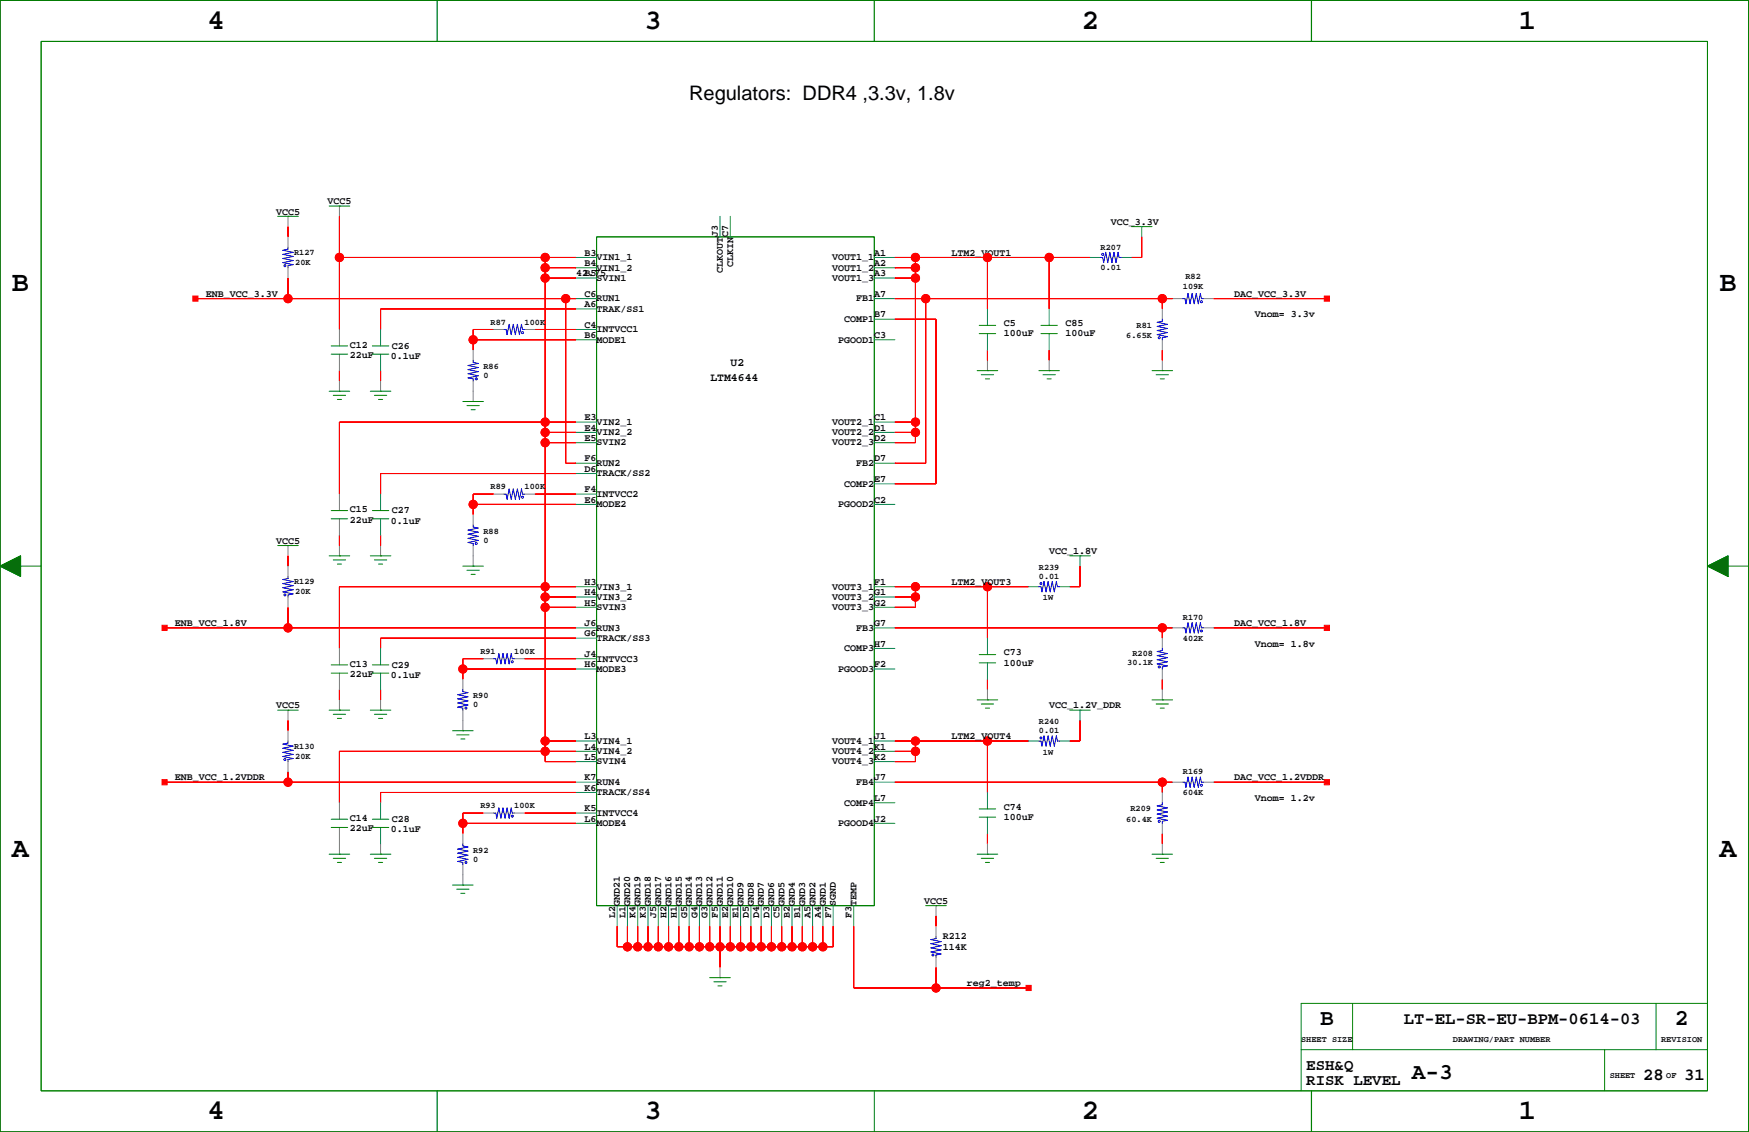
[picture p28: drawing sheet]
<svg xmlns="http://www.w3.org/2000/svg" width="432mm" height="279mm" viewBox="0 0 432 279" stroke-linecap="round" stroke-linejoin="round" font-family="sans-serif">
<defs><g id="words">
<g font-size="7.1">
<text x="51.2" y="7.1">4</text>
<text x="159.1" y="7.1">3</text>
<text x="267.1" y="7.1">2</text>
<text x="375" y="7.1">1</text>
<text x="3" y="71.9">B</text>
<text x="424.5" y="71.9">B</text>
<text x="3" y="211.5">A</text>
<text x="424.5" y="211.5">A</text>
<text x="51.2" y="276.3">4</text>
<text x="159.1" y="276.3">3</text>
<text x="267.1" y="276.3">2</text>
<text x="375" y="276.3">1</text>
</g>
<g font-size="5.6">
<text x="325.9" y="253.1">B</text>
<text x="413.5" y="253.1">2</text>
<text x="348.5" y="266.4">A-3</text>
</g>
<text font-size="4.9" x="170.1" y="24.6">Regulators: DDR4 ,3.3v, 1.8v</text>
<g font-size="4.2">
<text x="346.6" y="252.7">LT-EL-SR-EU-BPM-0614-03</text>
<text x="405.7" y="266.6">28</text>
<text x="415.8" y="266.6">31</text>
</g>
<g font-size="3.9">
<text x="322.5" y="264">ESH&amp;Q</text>
<text x="322.5" y="267.8">RISK LEVEL</text>
</g>
<g font-size="2.8">
<text x="175.4" y="94.1">LTM4644</text>
<text x="180.4" y="90.2">U2</text>
</g>
<g font-size="2.5">
<text x="68.1" y="53">VCC5</text>
<text x="80.8" y="50.4">VCC5</text>
<text x="177.2" y="58.5" transform="rotate(-90 177.2 58.5)">J3</text>
<text x="179.8" y="58.5" transform="rotate(-90 179.8 58.5)">C7</text>
<text x="274.3" y="55.5">VCC_3.3V</text>
<text x="144.3" y="65.6">B4</text>
<text x="144.3" y="63.1">B3</text>
<text x="147.3" y="64.2">VIN1_1</text>
<text x="181" y="65.9" transform="rotate(-90 181 65.9)">CLKIN</text>
<text x="205.5" y="64.2">VOUT1_1</text>
<text x="215.9" y="65.6">A2</text>
<text x="215.9" y="63.1">A1</text>
<text x="234.9" y="63.1">LTM2_VOUT1</text>
<text x="142.2" y="68.2">42.75</text>
<text x="144.3" y="68.2">B5</text>
<text x="147.3" y="66.8">VIN1_2</text>
<text x="147.3" y="69.3">SVIN1</text>
<text x="178.5" y="67.4" transform="rotate(-90 178.5 67.4)">CLKOUT</text>
<text x="205.5" y="66.8">VOUT1_2</text>
<text x="205.5" y="69.3">VOUT1_3</text>
<text x="215.9" y="68.2">A3</text>
<text x="50.8" y="73.3">ENB_VCC_3.3V</text>
<text x="144.3" y="75.8">A6</text>
<text x="144.3" y="73.3">C6</text>
<text x="147.3" y="74.4">RUN1</text>
<text x="147.3" y="76.9">TRAK/SS1</text>
<text x="211.4" y="74.4">FB1</text>
<text x="215.9" y="73.3">A7</text>
<text x="304.7" y="73.3">DAC_VCC_3.3V</text>
<text x="144.3" y="83.4">B6</text>
<text x="144.3" y="80.9">C4</text>
<text x="147.3" y="82">INTVCC1</text>
<text x="208.4" y="79.5">COMP1</text>
<text x="215.9" y="83.4">C3</text>
<text x="215.9" y="78.3">B7</text>
<text x="247.8" y="83">100uF</text>
<text x="247.8" y="80.5">C5</text>
<text x="263.1" y="83">100uF</text>
<text x="263.1" y="80.5">C85</text>
<text x="309.8" y="78.3">Vnom= 3.3v</text>
<text x="86.3" y="85.8">C12</text>
<text x="86.3" y="88.4">22uF</text>
<text x="96.5" y="88.6">0.1uF</text>
<text x="96.8" y="86.1">C26</text>
<text x="147.3" y="84.6">MODE1</text>
<text x="207" y="84.6">PGOOD1</text>
<text x="144.3" y="106.3">E4</text>
<text x="144.3" y="103.7">E3</text>
<text x="147.3" y="104.9">VIN2_1</text>
<text x="147.3" y="107.4">VIN2_2</text>
<text x="205.5" y="104.9">VOUT2_1</text>
<text x="205.5" y="107.4">VOUT2_2</text>
<text x="215.9" y="106.3">D1</text>
<text x="215.9" y="103.7">C1</text>
<text x="144.3" y="113.9">F6</text>
<text x="144.3" y="108.8">E5</text>
<text x="147.3" y="110">SVIN2</text>
<text x="205.5" y="110">VOUT2_3</text>
<text x="215.9" y="113.9">D7</text>
<text x="215.9" y="108.8">D2</text>
<text x="144.3" y="116.4">D6</text>
<text x="147.3" y="115">RUN2</text>
<text x="147.3" y="117.6">TRACK/SS2</text>
<text x="211.4" y="115">FB2</text>
<text x="215.9" y="119">E7</text>
<text x="144.3" y="124.1">E6</text>
<text x="144.3" y="121.5">F4</text>
<text x="147.3" y="122.6">INTVCC2</text>
<text x="147.3" y="125.2">MODE2</text>
<text x="207" y="125.2">PGOOD2</text>
<text x="208.4" y="120.1">COMP2</text>
<text x="215.9" y="124.1">C2</text>
<text x="86.3" y="126.5">C15</text>
<text x="86.3" y="129">22uF</text>
<text x="96.5" y="129.3">0.1uF</text>
<text x="96.8" y="126.7">C27</text>
<text x="68.1" y="134.2">VCC5</text>
<text x="259" y="136.8">VCC_1.8V</text>
<text x="144.3" y="149.4">H5</text>
<text x="144.3" y="146.9">H4</text>
<text x="144.3" y="144.4">H3</text>
<text x="147.3" y="145.5">VIN3_1</text>
<text x="147.3" y="148">VIN3_2</text>
<text x="205.5" y="145.5">VOUT3_1</text>
<text x="205.5" y="148">VOUT3_2</text>
<text x="215.9" y="149.4">G2</text>
<text x="215.9" y="146.9">G1</text>
<text x="215.9" y="144.4">F1</text>
<text x="234.9" y="144.4">LTM2_VOUT3</text>
<text x="43.2" y="154.5">ENB_VCC_1.8V</text>
<text x="144.3" y="154.5">J6</text>
<text x="147.3" y="150.6">SVIN3</text>
<text x="147.3" y="155.7">RUN3</text>
<text x="205.5" y="150.6">VOUT3_3</text>
<text x="211.4" y="155.7">FB3</text>
<text x="215.9" y="154.5">G7</text>
<text x="304.7" y="154.5">DAC_VCC_1.8V</text>
<text x="144.3" y="157.1">G6</text>
<text x="147.3" y="158.2">TRACK/SS3</text>
<text x="208.4" y="160.7">COMP3</text>
<text x="215.9" y="159.6">H7</text>
<text x="247.8" y="161.8">C73</text>
<text x="309.8" y="159.6">Vnom= 1.8v</text>
<text x="86.3" y="164.6">C13</text>
<text x="86.3" y="167.1">22uF</text>
<text x="96.5" y="167.3">0.1uF</text>
<text x="96.8" y="164.8">C29</text>
<text x="144.3" y="164.7">H6</text>
<text x="144.3" y="162.1">J4</text>
<text x="147.3" y="163.3">INTVCC3</text>
<text x="147.3" y="165.8">MODE3</text>
<text x="207" y="165.8">PGOOD3</text>
<text x="215.9" y="164.7">F2</text>
<text x="247.8" y="164.3">100uF</text>
<text x="68.1" y="174.8">VCC5</text>
<text x="259" y="174.8">VCC_1.2V_DDR</text>
<text x="144.3" y="185">L4</text>
<text x="144.3" y="182.5">L3</text>
<text x="147.3" y="183.6">VIN4_1</text>
<text x="205.5" y="183.6">VOUT4_1</text>
<text x="215.9" y="185">K1</text>
<text x="215.9" y="182.5">J1</text>
<text x="234.9" y="182.5">LTM2_VOUT4</text>
<text x="144.3" y="187.5">L5</text>
<text x="147.3" y="186.1">VIN4_2</text>
<text x="147.3" y="188.7">SVIN4</text>
<text x="205.5" y="186.1">VOUT4_2</text>
<text x="205.5" y="188.7">VOUT4_3</text>
<text x="215.9" y="187.5">K2</text>
<text x="43.2" y="192.6">ENB_VCC_1.2VDDR</text>
<text x="144.3" y="195.2">K6</text>
<text x="144.3" y="192.6">K7</text>
<text x="147.3" y="193.8">RUN4</text>
<text x="147.3" y="196.3">TRACK/SS4</text>
<text x="211.4" y="193.8">FB4</text>
<text x="215.9" y="197.7">L7</text>
<text x="215.9" y="192.6">J7</text>
<text x="304.7" y="192.6">DAC_VCC_1.2VDDR</text>
<text x="309.8" y="197.7">Vnom= 1.2v</text>
<text x="86.3" y="202.6">C14</text>
<text x="96.8" y="202.9">C28</text>
<text x="144.3" y="202.8">L6</text>
<text x="144.3" y="200.2">K5</text>
<text x="147.3" y="201.4">INTVCC4</text>
<text x="147.3" y="203.9">MODE4</text>
<text x="207" y="203.9">PGOOD4</text>
<text x="208.4" y="198.8">COMP4</text>
<text x="215.9" y="202.8">J2</text>
<text x="247.8" y="202.4">100uF</text>
<text x="247.8" y="199.8">C74</text>
<text x="86.3" y="205.2">22uF</text>
<text x="96.5" y="205.4">0.1uF</text>
<text x="151.8" y="226.5" transform="rotate(-90 151.8 226.5)">L2</text>
<text x="153.1" y="223.5" transform="rotate(-90 153.1 223.5)">GND21</text>
<text x="154.4" y="226.5" transform="rotate(-90 154.4 226.5)">L1</text>
<text x="155.6" y="223.5" transform="rotate(-90 155.6 223.5)">GND20</text>
<text x="156.9" y="226.5" transform="rotate(-90 156.9 226.5)">K4</text>
<text x="158.1" y="223.5" transform="rotate(-90 158.1 223.5)">GND19</text>
<text x="159.5" y="226.5" transform="rotate(-90 159.5 226.5)">K3</text>
<text x="160.7" y="223.5" transform="rotate(-90 160.7 223.5)">GND18</text>
<text x="162" y="226.5" transform="rotate(-90 162 226.5)">J5</text>
<text x="163.2" y="223.5" transform="rotate(-90 163.2 223.5)">GND17</text>
<text x="164.5" y="226.5" transform="rotate(-90 164.5 226.5)">H2</text>
<text x="165.8" y="223.5" transform="rotate(-90 165.8 223.5)">GND16</text>
<text x="167.1" y="226.5" transform="rotate(-90 167.1 226.5)">H1</text>
<text x="168.3" y="223.5" transform="rotate(-90 168.3 223.5)">GND15</text>
<text x="169.6" y="226.5" transform="rotate(-90 169.6 226.5)">G5</text>
<text x="170.8" y="223.5" transform="rotate(-90 170.8 223.5)">GND14</text>
<text x="172.2" y="226.5" transform="rotate(-90 172.2 226.5)">G4</text>
<text x="173.4" y="223.5" transform="rotate(-90 173.4 223.5)">GND13</text>
<text x="174.7" y="226.5" transform="rotate(-90 174.7 226.5)">G3</text>
<text x="175.9" y="223.5" transform="rotate(-90 175.9 223.5)">GND12</text>
<text x="177.2" y="226.5" transform="rotate(-90 177.2 226.5)">F5</text>
<text x="178.5" y="223.5" transform="rotate(-90 178.5 223.5)">GND11</text>
<text x="179.8" y="226.5" transform="rotate(-90 179.8 226.5)">E2</text>
<text x="181" y="223.5" transform="rotate(-90 181 223.5)">GND10</text>
<text x="182.3" y="226.5" transform="rotate(-90 182.3 226.5)">E1</text>
<text x="183.5" y="223.5" transform="rotate(-90 183.5 223.5)">GND9</text>
<text x="184.9" y="226.5" transform="rotate(-90 184.9 226.5)">D5</text>
<text x="186.1" y="223.5" transform="rotate(-90 186.1 223.5)">GND8</text>
<text x="187.4" y="226.5" transform="rotate(-90 187.4 226.5)">D4</text>
<text x="188.6" y="223.5" transform="rotate(-90 188.6 223.5)">GND7</text>
<text x="189.9" y="226.5" transform="rotate(-90 189.9 226.5)">D3</text>
<text x="191.2" y="223.5" transform="rotate(-90 191.2 223.5)">GND6</text>
<text x="192.5" y="226.5" transform="rotate(-90 192.5 226.5)">C5</text>
<text x="193.7" y="223.5" transform="rotate(-90 193.7 223.5)">GND5</text>
<text x="195" y="226.5" transform="rotate(-90 195 226.5)">B2</text>
<text x="196.2" y="223.5" transform="rotate(-90 196.2 223.5)">GND4</text>
<text x="197.6" y="226.5" transform="rotate(-90 197.6 226.5)">B1</text>
<text x="198.8" y="223.5" transform="rotate(-90 198.8 223.5)">GND3</text>
<text x="200.1" y="226.5" transform="rotate(-90 200.1 226.5)">A5</text>
<text x="201.3" y="223.5" transform="rotate(-90 201.3 223.5)">GND2</text>
<text x="202.6" y="226.5" transform="rotate(-90 202.6 226.5)">A4</text>
<text x="203.8" y="223.5" transform="rotate(-90 203.8 223.5)">GND1</text>
<text x="205.2" y="226.5" transform="rotate(-90 205.2 226.5)">F7</text>
<text x="206.4" y="223.5" transform="rotate(-90 206.4 223.5)">SGND</text>
<text x="210.3" y="226.5" transform="rotate(-90 210.3 226.5)">F3</text>
<text x="211.5" y="223.5" transform="rotate(-90 211.5 223.5)">TEMP</text>
<text x="228.1" y="223.1">VCC5</text>
<text x="232.8" y="231.8">R212</text>
<text x="232.8" y="234.4">114K</text>
<text x="238.7" y="243.4">reg2_temp</text>
</g>
<g font-size="2.1">
<text x="72.6" y="62.9">R127</text>
<text x="72.9" y="65.4">20K</text>
<text x="271.7" y="61.6">R207</text>
<text x="271.7" y="66.7">0.01</text>
<text x="292" y="71.3">109K</text>
<text x="292.7" y="69">R82</text>
<text x="121.1" y="80.1">R87</text>
<text x="129.5" y="80.1">100K</text>
<text x="278.1" y="83.4">6.65K</text>
<text x="280.6" y="80.9">R81</text>
<text x="119.4" y="93.3">0</text>
<text x="119.4" y="91.1">R86</text>
<text x="121.1" y="120.8">R89</text>
<text x="129.5" y="120.8">100K</text>
<text x="119.4" y="131.7">R88</text>
<text x="119.4" y="134">0</text>
<text x="256.5" y="142.9">0.01</text>
<text x="256.5" y="140.6">R239</text>
<text x="72.6" y="144.1">R129</text>
<text x="72.9" y="146.7">20K</text>
<text x="257.5" y="148.2">1W</text>
<text x="292" y="153">R170</text>
<text x="118.6" y="161.4">R91</text>
<text x="127" y="161.4">100K</text>
<text x="279.6" y="161.9">R208</text>
<text x="292" y="158.1">402K</text>
<text x="278.3" y="164.2">30.1K</text>
<text x="116.8" y="172.3">R90</text>
<text x="116.8" y="174.6">0</text>
<text x="256.5" y="178.7">R240</text>
<text x="72.6" y="184.8">R130</text>
<text x="256.5" y="181">0.01</text>
<text x="72.9" y="187.3">20K</text>
<text x="257.5" y="186.3">1W</text>
<text x="292" y="191.1">R169</text>
<text x="292" y="196.2">604K</text>
<text x="118.6" y="199.5">R93</text>
<text x="127" y="199.5">100K</text>
<text x="278.1" y="202.8">60.4K</text>
<text x="279.1" y="200.3">R209</text>
<text x="116.8" y="212.7">0</text>
<text x="116.8" y="210.4">R92</text>
<text x="321.2" y="257.1">SHEET SIZE</text>
<text x="358.7" y="257.1">DRAWING/PART NUMBER</text>
<text x="410.1" y="257.1">REVISION</text>
<text x="397.4" y="266">SHEET</text>
<text x="411.4" y="266">OF</text>
</g>
</g></defs>
<path d="M0 .1h431.7v279.3h-431.7z" fill="none" stroke="#000" stroke-width=".25"/>
<g fill="none" stroke="#808080" stroke-width=".25">
<path d="M71.1 53.4v2.5M71.1 58.5v2.5M83.8 50.9v2.5M71.1 66.1v2.5M287 76.2v2.6M289.5 73.7h2.5M297.1 73.7h2.6M83.8 81.3v4.1M83.8 87.4v4.1M83.8 94v2.6M94 94v2.6M116.8 86.4v2.5"/>
<path d="M116.8 94v5.1M121.9 81.3h2.5M129.5 81.3h2.6M243.8 88.9v2.6M259 88.9v2.6M287 83.9v2.5M287 88.9v2.6M71.1 134.7v2.5M71.1 139.7v2.6M83.8 122v4M83.8 128.1v4M83.8 134.7v2.5"/>
<path d="M94 134.7v2.5M116.8 127v2.6M116.8 134.7v5M121.9 122h2.5M129.5 122h2.6M71.1 147.3v2.6M287 157.5v2.5M289.5 155h2.5M297.1 155h2.6M71.1 175.3v2.5M83.8 160v4.1M83.8 166.1v4.1"/>
<path d="M83.8 172.7v2.6M94 172.7v2.6M114.3 167.7v2.5M114.3 175.3v5.1M119.4 162.6h2.5M127 162.6h2.5M243.8 170.2v2.5M287 165.1v2.6M287 170.2v2.5M71.1 180.4v2.5M71.1 188v2.5M83.8 198.1v4.1"/>
<path d="M287 195.6v2.5M289.5 193.1h2.5M297.1 193.1h2.6M83.8 204.2v6.6M94 208.3v2.5M114.3 205.8v2.5M114.3 213.4v5.1M119.4 200.7h2.5M127 200.7h2.5M243.8 208.3v2.5M287 203.2v2.6M287 208.3v2.5"/>
<path d="M177.8 238.8v2.5M231.1 223.5v2.6M231.1 228.6v2.6M231.1 236.2v2.6"/>
</g>
<g fill="none" stroke="#008000" stroke-width=".25">
<path d="M0 .1h431.7v279.3h-431.7zM10.2 10.2h411.3v259h-411.3zM68.6 53.4h5M71.1 53.4h.1M81.3 50.9h5M83.8 50.9h.1M147.3 58.5h68.6v165h-68.6zM279.3 55.9h5.1M281.9 55.9h.1M81.3 96.6h5M81.8 87.4h4M81.8 85.4h4"/>
<path d="M82.3 97.6h3M83.3 98.6h1M83.8 96.6h.1M91.4 96.6h5.1M91.9 87.4h4.1M91.9 85.4h4.1M92.4 97.6h3.1M93.5 98.6h1M94 96.6h.1M114.3 99.1h5.1M116.8 99.1h.1M241.2 91.5h5.1"/>
<path d="M241.8 82.3h4M241.8 80.3h4M242.3 92.5h3M243.3 93.5h1M243.8 91.5h.1M256.5 91.5h5.1M257 82.3h4.1M257 80.3h4.1M257.5 92.5h3M258.5 93.5h1M259 91.5h.1M284.4 91.5h5.1"/>
<path d="M285.4 92.5h3.1M286.4 93.5h1.1M287 91.5h.1M115.3 100.1h3M116.3 101.1h1M0 139.7l5.1-2.5v5.1zM5.1 139.7h5.1M68.6 134.7h5M71.1 134.7h.1M81.3 137.2h5M81.8 128.1h4M81.8 126h4"/>
<path d="M82.3 138.2h3M83.3 139.2h1M83.8 137.2h.1M91.4 137.2h5.1M91.9 128.1h4.1M91.9 126h4.1M92.4 138.2h3.1M93.5 139.2h1M94 137.2h.1M114.3 139.7h5.1M116.8 139.7h.1M264.1 137.2h5.1"/>
<path d="M266.6 137.2h.1M421.5 139.7l5.1-2.5v5.1zM426.6 139.7h5.1M115.3 140.7h3M116.3 141.8h1M68.6 175.3h5M71.1 175.3h.1M81.3 175.3h5M81.8 166.1h4M81.8 164.1h4M82.3 176.3h3M83.3 177.3h1"/>
<path d="M83.8 175.3h.1M91.4 175.3h5.1M91.9 166.1h4.1M91.9 164.1h4.1M92.4 176.3h3.1M93.5 177.3h1M94 175.3h.1M241.2 172.7h5.1M241.8 163.6h4M241.8 161.6h4M242.3 173.8h3M243.3 174.8h1"/>
<path d="M243.8 172.7h.1M264.1 175.3h5.1M266.6 175.3h.1M284.4 172.7h5.1M285.4 173.8h3.1M286.4 174.8h1.1M287 172.7h.1M111.7 180.4h5.1M112.8 181.4h3M113.8 182.4h1M114.3 180.4h.1M241.8 199.7h4"/>
<path d="M81.3 210.8h5M81.8 204.2h4M81.8 202.2h4M82.3 211.9h3M83.3 212.9h1M83.8 210.8h.1M91.4 210.8h5.1M91.9 204.2h4.1M91.9 202.2h4.1M92.4 211.9h3.1M93.5 212.9h1M94 210.8h.1"/>
<path d="M111.7 218.5h5.1M112.8 219.5h3M114.3 218.5h.1M241.2 210.8h5.1M241.8 201.7h4M242.3 211.9h3M243.3 212.9h1M243.8 210.8h.1M284.4 210.8h5.1M285.4 211.9h3.1M286.4 212.9h1.1M287 210.8h.1"/>
<path d="M113.8 220.5h1M228.5 223.5h5.1M231.1 223.5h.1M175.2 241.3h5.1M176.2 242.3h3.1M177.3 243.3h1M177.8 241.3h.1M321.2 259.1h100.3M333.9 247.7v11.4M396.1 259.1v10.1M408.8 247.7v11.4M421.5 247.7h-100.3v21.5"/>
<path d="M215.9 269.2v10.2"/>
</g>
<g fill="none" stroke="#008080" stroke-width=".25">
<path d="M177.8 53.4v5.1M180.3 53.4v5.1M281.9 55.9v2.6M142.2 63.5h5.1M142.2 66.1h5.1M142.2 68.6h5.1M142.2 73.7h5.1M142.2 76.2h5.1M215.9 63.5h5M215.9 66.1h5M215.9 68.6h5M215.9 73.7h5"/>
<path d="M215.9 78.8h5M243.8 76.2v4.1M259 76.2v4.1M269.2 63.5h2.5M276.8 63.5h2.5M94 81.3v4.1M94 87.4v4.1M142.2 81.3h5.1M142.2 83.9h5.1M215.9 83.9h5M243.8 82.3v4.1M259 82.3v4.1"/>
<path d="M142.2 104.2h5.1M142.2 106.7h5.1M142.2 109.3h5.1M142.2 114.3h5.1M142.2 116.9h5.1M215.9 104.2h5M215.9 106.7h5M215.9 109.3h5M215.9 114.3h5M215.9 119.4h5M94 122v4M94 128.1v4"/>
<path d="M142.2 122h5.1M142.2 124.5h5.1M215.9 124.5h5M266.6 137.2v2.5M142.2 144.8h5.1M142.2 147.3h5.1M142.2 149.9h5.1M142.2 155h5.1M142.2 157.5h5.1M215.9 144.8h5M215.9 147.3h5M215.9 149.9h5"/>
<path d="M215.9 155h5M243.8 157.5v4.1M253.9 144.8h2.6M261.6 144.8h2.5M94 160v4.1M94 166.1v4.1M142.2 162.6h5.1M142.2 165.1h5.1M215.9 165.1h5M215.9 160h5M243.8 163.6v4.1M266.6 175.3v2.5"/>
<path d="M94 198.1v4.1M142.2 182.9h5.1M142.2 185.4h5.1M142.2 188h5.1M142.2 193.1h5.1M142.2 195.6h5.1M215.9 182.9h5M215.9 185.4h5M215.9 188h5M215.9 193.1h5M215.9 198.1h5M243.8 195.6v4.1"/>
<path d="M253.9 182.9h2.6M261.6 182.9h2.5M94 204.2v4.1M142.2 200.7h5.1M142.2 203.2h5.1M215.9 203.2h5M243.8 201.7v4.1M152.4 223.5v5.1M154.9 223.5v5.1M157.4 223.5v5.1M160 223.5v5.1M162.5 223.5v5.1"/>
<path d="M165.1 223.5v5.1M167.6 223.5v5.1M170.1 223.5v5.1M172.7 223.5v5.1M175.2 223.5v5.1M177.8 223.5v5.1M180.3 223.5v5.1M182.8 223.5v5.1M185.4 223.5v5.1M187.9 223.5v5.1M190.5 223.5v5.1M193 223.5v5.1"/>
<path d="M195.5 223.5v5.1M198.1 223.5v5.1M200.6 223.5v5.1M203.2 223.5v5.1M205.7 223.5v5.1M210.8 223.5v5.1"/>
</g>
<g fill="#f00" stroke="#f00" stroke-width=".25">
<path d="M152.4 228.6v5.1z" fill-rule="evenodd"/>
<path d="M152.4 233.7h2.5z" fill-rule="evenodd"/>
<path d="M154.9 228.6v5.1z" fill-rule="evenodd"/>
<path d="M157.4 228.6v5.1z" fill-rule="evenodd"/>
<path d="M160 228.6v5.1z" fill-rule="evenodd"/>
<path d="M162.5 228.6v5.1z" fill-rule="evenodd"/>
<path d="M165.1 228.6v5.1z" fill-rule="evenodd"/>
<path d="M167.6 228.6v5.1z" fill-rule="evenodd"/>
<path d="M170.1 228.6v5.1z" fill-rule="evenodd"/>
<path d="M172.7 228.6v5.1z" fill-rule="evenodd"/>
<path d="M175.2 228.6v5.1z" fill-rule="evenodd"/>
<path d="M177.8 228.6v5.1z" fill-rule="evenodd"/>
<path d="M180.3 228.6v5.1z" fill-rule="evenodd"/>
<path d="M182.8 228.6v5.1z" fill-rule="evenodd"/>
<path d="M185.4 228.6v5.1z" fill-rule="evenodd"/>
<path d="M187.9 228.6v5.1z" fill-rule="evenodd"/>
<path d="M190.5 228.6v5.1z" fill-rule="evenodd"/>
<path d="M193 228.6v5.1z" fill-rule="evenodd"/>
<path d="M195.5 228.6v5.1z" fill-rule="evenodd"/>
<path d="M198.1 228.6v5.1z" fill-rule="evenodd"/>
<path d="M200.6 228.6v5.1z" fill-rule="evenodd"/>
<path d="M203.2 228.6v5.1z" fill-rule="evenodd"/>
<path d="M205.7 228.6v5.1z" fill-rule="evenodd"/>
<path d="M203.2 233.7h2.5z" fill-rule="evenodd"/>
<path d="M200.6 233.7h2.6z" fill-rule="evenodd"/>
<path d="M198.1 233.7h2.5z" fill-rule="evenodd"/>
<path d="M195.5 233.7h2.6z" fill-rule="evenodd"/>
<path d="M193 233.7h2.5z" fill-rule="evenodd"/>
<path d="M190.5 233.7h2.5z" fill-rule="evenodd"/>
<path d="M187.9 233.7h2.6z" fill-rule="evenodd"/>
<path d="M185.4 233.7h2.5z" fill-rule="evenodd"/>
<path d="M182.8 233.7h2.6z" fill-rule="evenodd"/>
<path d="M180.3 233.7h2.5z" fill-rule="evenodd"/>
<path d="M177.8 233.7h2.5z" fill-rule="evenodd"/>
<path d="M154.9 233.7h2.5z" fill-rule="evenodd"/>
<path d="M157.4 233.7h2.6z" fill-rule="evenodd"/>
<path d="M160 233.7h2.5z" fill-rule="evenodd"/>
<path d="M162.5 233.7h2.6z" fill-rule="evenodd"/>
<path d="M165.1 233.7h2.5z" fill-rule="evenodd"/>
<path d="M167.6 233.7h2.5z" fill-rule="evenodd"/>
<path d="M170.1 233.7h2.6z" fill-rule="evenodd"/>
<path d="M172.7 233.7h2.5z" fill-rule="evenodd"/>
<path d="M175.2 233.7h2.6z" fill-rule="evenodd"/>
<path d="M177.8 233.7v5.1z" fill-rule="evenodd"/>
<path d="M94 132.1v2.6z" fill-rule="evenodd"/>
<path d="M83.8 91.5v2.5z" fill-rule="evenodd"/>
<path d="M94 170.2v2.5z" fill-rule="evenodd"/>
<path d="M94 91.5v2.5z" fill-rule="evenodd"/>
<path d="M83.8 132.1v2.6z" fill-rule="evenodd"/>
<path d="M83.8 170.2v2.5z" fill-rule="evenodd"/>
<path d="M134.6 188h7.6z" fill-rule="evenodd"/>
<path d="M134.6 185.4v2.6z" fill-rule="evenodd"/>
<path d="M134.6 185.4h7.6z" fill-rule="evenodd"/>
<path d="M134.6 182.9h7.6z" fill-rule="evenodd"/>
<path d="M134.6 149.9h7.6z" fill-rule="evenodd"/>
<path d="M134.6 147.3h7.6z" fill-rule="evenodd"/>
<path d="M134.6 144.8h7.6z" fill-rule="evenodd"/>
<path d="M134.6 109.3h7.6z" fill-rule="evenodd"/>
<path d="M134.6 106.7h7.6z" fill-rule="evenodd"/>
<path d="M134.6 104.2h7.6z" fill-rule="evenodd"/>
<path d="M83.8 53.4v10.1z" fill-rule="evenodd"/>
<path d="M83.8 63.5v17.8z" fill-rule="evenodd"/>
<path d="M134.6 63.5v2.6z" fill-rule="evenodd"/>
<path d="M134.6 106.7v2.6z" fill-rule="evenodd"/>
<path d="M134.6 109.3v35.5z" fill-rule="evenodd"/>
<path d="M134.6 144.8v2.5z" fill-rule="evenodd"/>
<path d="M134.6 147.3v2.6z" fill-rule="evenodd"/>
<path d="M134.6 182.9v2.5z" fill-rule="evenodd"/>
<path d="M134.6 149.9v33z" fill-rule="evenodd"/>
<path d="M134.6 104.2v2.5z" fill-rule="evenodd"/>
<path d="M134.6 68.6v35.6z" fill-rule="evenodd"/>
<path d="M134.6 66.1h7.6z" fill-rule="evenodd"/>
<path d="M134.6 68.6h7.6z" fill-rule="evenodd"/>
<path d="M134.6 63.5h7.6z" fill-rule="evenodd"/>
<path d="M134.6 66.1v2.5z" fill-rule="evenodd"/>
<path d="M83.8 104.2v17.8z" fill-rule="evenodd"/>
<path d="M83.8 63.5h50.8z" fill-rule="evenodd"/>
<path d="M83.8 104.2h50.8z" fill-rule="evenodd"/>
<path d="M83.8 144.8h50.8z" fill-rule="evenodd"/>
<path d="M83.8 144.8v15.2z" fill-rule="evenodd"/>
<path d="M83.8 185.4h50.8z" fill-rule="evenodd"/>
<path d="M83.8 185.4v12.7z" fill-rule="evenodd"/>
<path d="M116.8 83.9v2.5z" fill-rule="evenodd"/>
<path d="M116.8 81.3v2.6z" fill-rule="evenodd"/>
<path d="M116.8 81.3h5.1z" fill-rule="evenodd"/>
<path d="M116.8 83.9h25.4z" fill-rule="evenodd"/>
<path d="M94 76.2h48.2z" fill-rule="evenodd"/>
<path d="M94 76.2v5.1z" fill-rule="evenodd"/>
<path d="M129.5 200.7h12.7z" fill-rule="evenodd"/>
<path d="M94 195.6v2.5z" fill-rule="evenodd"/>
<path d="M94 195.6h48.2z" fill-rule="evenodd"/>
<path d="M116.8 122v2.5z" fill-rule="evenodd"/>
<path d="M116.8 124.5v2.5z" fill-rule="evenodd"/>
<path d="M116.8 122h5.1z" fill-rule="evenodd"/>
<path d="M116.8 124.5h25.4z" fill-rule="evenodd"/>
<path d="M114.3 162.6h5.1z" fill-rule="evenodd"/>
<path d="M114.3 162.6v2.5z" fill-rule="evenodd"/>
<path d="M114.3 165.1v2.6z" fill-rule="evenodd"/>
<path d="M114.3 165.1h27.9z" fill-rule="evenodd"/>
<path d="M94 157.5v2.5z" fill-rule="evenodd"/>
<path d="M94 157.5h48.2z" fill-rule="evenodd"/>
<path d="M94 116.9v5.1z" fill-rule="evenodd"/>
<path d="M94 116.9h48.2z" fill-rule="evenodd"/>
<path d="M132.1 81.3h10.1z" fill-rule="evenodd"/>
<path d="M114.3 200.7h5.1z" fill-rule="evenodd"/>
<path d="M114.3 200.7v2.5z" fill-rule="evenodd"/>
<path d="M114.3 203.2v2.6z" fill-rule="evenodd"/>
<path d="M114.3 203.2h27.9z" fill-rule="evenodd"/>
<path d="M129.5 162.6h12.7z" fill-rule="evenodd"/>
<path d="M132.1 122h10.1z" fill-rule="evenodd"/>
<path d="M71.1 55.9v2.6z" fill-rule="evenodd"/>
<path d="M71.1 155h71.1z" fill-rule="evenodd"/>
<path d="M71.1 149.9v5.1z" fill-rule="evenodd"/>
<path d="M40.6 155h30.5z" fill-rule="evenodd"/>
<path d="M40 154.3h1.3v1.3h-1.3z" fill-rule="evenodd"/>
<path d="M71.1 137.2v2.5z" fill-rule="evenodd"/>
<path d="M287 86.4v2.5z" fill-rule="evenodd"/>
<path d="M243.8 86.4v2.5z" fill-rule="evenodd"/>
<path d="M299.7 73.7h27.9z" fill-rule="evenodd"/>
<path d="M327 73.1h1.2v1.2h-1.2z" fill-rule="evenodd"/>
<path d="M279.3 63.5h2.6z" fill-rule="evenodd"/>
<path d="M281.9 58.5v5z" fill-rule="evenodd"/>
<path d="M71.1 190.5v2.6z" fill-rule="evenodd"/>
<path d="M71.1 193.1h71.1z" fill-rule="evenodd"/>
<path d="M40.6 193.1h30.5z" fill-rule="evenodd"/>
<path d="M40 192.4h1.3v1.3h-1.3z" fill-rule="evenodd"/>
<path d="M71.1 177.8v2.6z" fill-rule="evenodd"/>
<path d="M287 167.7v2.5z" fill-rule="evenodd"/>
<path d="M243.8 167.7v2.5z" fill-rule="evenodd"/>
<path d="M299.7 155h27.9z" fill-rule="evenodd"/>
<path d="M327 154.3h1.2v1.3h-1.2z" fill-rule="evenodd"/>
<path d="M287 155h2.5z" fill-rule="evenodd"/>
<path d="M287 155v2.5z" fill-rule="evenodd"/>
<path d="M220.9 155h66.1z" fill-rule="evenodd"/>
<path d="M243.8 144.8v12.7z" fill-rule="evenodd"/>
<path d="M220.9 144.8h5.1z" fill-rule="evenodd"/>
<path d="M220.9 147.3h5.1z" fill-rule="evenodd"/>
<path d="M220.9 149.9h5.1z" fill-rule="evenodd"/>
<path d="M226 144.8v2.5z" fill-rule="evenodd"/>
<path d="M226 147.3v2.6z" fill-rule="evenodd"/>
<path d="M226 144.8h17.8z" fill-rule="evenodd"/>
<path d="M243.8 144.8h10.1z" fill-rule="evenodd"/>
<path d="M287 205.8v2.5z" fill-rule="evenodd"/>
<path d="M243.8 205.8v2.5z" fill-rule="evenodd"/>
<path d="M299.7 193.1h27.9z" fill-rule="evenodd"/>
<path d="M327 192.4h1.2v1.3h-1.2z" fill-rule="evenodd"/>
<path d="M287 193.1h2.5z" fill-rule="evenodd"/>
<path d="M287 193.1v2.5z" fill-rule="evenodd"/>
<path d="M220.9 193.1h66.1z" fill-rule="evenodd"/>
<path d="M220.9 188h5.1z" fill-rule="evenodd"/>
<path d="M243.8 182.9h10.1z" fill-rule="evenodd"/>
<path d="M220.9 185.4h5.1z" fill-rule="evenodd"/>
<path d="M226 182.9v2.5z" fill-rule="evenodd"/>
<path d="M220.9 182.9h5.1z" fill-rule="evenodd"/>
<path d="M243.8 182.9v12.7z" fill-rule="evenodd"/>
<path d="M226 185.4v2.6z" fill-rule="evenodd"/>
<path d="M226 182.9h17.8z" fill-rule="evenodd"/>
<path d="M264.1 144.8h2.5z" fill-rule="evenodd"/>
<path d="M266.6 139.7v5.1z" fill-rule="evenodd"/>
<path d="M264.1 182.9h2.5z" fill-rule="evenodd"/>
<path d="M266.6 177.8v5.1z" fill-rule="evenodd"/>
<path d="M220.9 114.3h7.6z" fill-rule="evenodd"/>
<path d="M228.5 73.7v40.6z" fill-rule="evenodd"/>
<path d="M220.9 73.7h7.6z" fill-rule="evenodd"/>
<path d="M287 73.7v2.5z" fill-rule="evenodd"/>
<path d="M287 73.7h2.5z" fill-rule="evenodd"/>
<path d="M228.5 73.7h58.5z" fill-rule="evenodd"/>
<path d="M220.9 119.4h10.2z" fill-rule="evenodd"/>
<path d="M220.9 78.8h10.2z" fill-rule="evenodd"/>
<path d="M231.1 78.8v40.6z" fill-rule="evenodd"/>
<path d="M259 86.4v2.5z" fill-rule="evenodd"/>
<path d="M259 63.5v12.7z" fill-rule="evenodd"/>
<path d="M243.8 63.5h15.2z" fill-rule="evenodd"/>
<path d="M226 106.7v2.6z" fill-rule="evenodd"/>
<path d="M220.9 109.3h5.1z" fill-rule="evenodd"/>
<path d="M226 104.2v2.5z" fill-rule="evenodd"/>
<path d="M220.9 106.7h5.1z" fill-rule="evenodd"/>
<path d="M226 68.6v35.6z" fill-rule="evenodd"/>
<path d="M220.9 104.2h5.1z" fill-rule="evenodd"/>
<path d="M226 66.1v2.5z" fill-rule="evenodd"/>
<path d="M226 63.5v2.6z" fill-rule="evenodd"/>
<path d="M226 63.5h17.8z" fill-rule="evenodd"/>
<path d="M259 63.5h10.2z" fill-rule="evenodd"/>
<path d="M243.8 63.5v12.7z" fill-rule="evenodd"/>
<path d="M220.9 63.5h5.1z" fill-rule="evenodd"/>
<path d="M220.9 66.1h5.1z" fill-rule="evenodd"/>
<path d="M220.9 68.6h5.1z" fill-rule="evenodd"/>
<path d="M139.7 114.3h2.5z" fill-rule="evenodd"/>
<path d="M139.7 73.7v40.6z" fill-rule="evenodd"/>
<path d="M71.1 73.7h68.6z" fill-rule="evenodd"/>
<path d="M71.1 68.6v5.1z" fill-rule="evenodd"/>
<path d="M139.7 73.7h2.5z" fill-rule="evenodd"/>
<path d="M48.2 73.7h22.9z" fill-rule="evenodd"/>
<path d="M47.6 73.1h1.3v1.2h-1.3z" fill-rule="evenodd"/>
<path d="M231.1 226.1v2.5z" fill-rule="evenodd"/>
<path d="M210.8 228.6v15.2z" fill-rule="evenodd"/>
<path d="M210.8 243.8h20.3z" fill-rule="evenodd"/>
<path d="M231.1 238.8v5z" fill-rule="evenodd"/>
<path d="M231.1 243.8h22.8z" fill-rule="evenodd"/>
<path d="M253.3 243.2h1.3v1.3h-1.3z" fill-rule="evenodd"/>
<circle cx="203.2" cy="233.7" r="1.02"/>
<circle cx="200.6" cy="233.7" r="1.02"/>
<circle cx="198.1" cy="233.7" r="1.02"/>
<circle cx="195.5" cy="233.7" r="1.02"/>
<circle cx="193" cy="233.7" r="1.02"/>
<circle cx="190.5" cy="233.7" r="1.02"/>
<circle cx="187.9" cy="233.7" r="1.02"/>
<circle cx="185.4" cy="233.7" r="1.02"/>
<circle cx="182.8" cy="233.7" r="1.02"/>
<circle cx="180.3" cy="233.7" r="1.02"/>
<circle cx="154.9" cy="233.7" r="1.02"/>
<circle cx="157.4" cy="233.7" r="1.02"/>
<circle cx="160" cy="233.7" r="1.02"/>
<circle cx="162.5" cy="233.7" r="1.02"/>
<circle cx="165.1" cy="233.7" r="1.02"/>
<circle cx="167.6" cy="233.7" r="1.02"/>
<circle cx="170.1" cy="233.7" r="1.02"/>
<circle cx="172.7" cy="233.7" r="1.02"/>
<circle cx="175.2" cy="233.7" r="1.02"/>
<circle cx="177.8" cy="233.7" r="1.02"/>
<circle cx="134.6" cy="109.3" r="1.02"/>
<circle cx="134.6" cy="147.3" r="1.02"/>
<circle cx="134.6" cy="182.9" r="1.02"/>
<circle cx="134.6" cy="149.9" r="1.02"/>
<circle cx="134.6" cy="106.7" r="1.02"/>
<circle cx="134.6" cy="68.6" r="1.02"/>
<circle cx="134.6" cy="66.1" r="1.02"/>
<circle cx="83.8" cy="63.5" r="1.02"/>
<circle cx="134.6" cy="63.5" r="1.02"/>
<circle cx="134.6" cy="104.2" r="1.02"/>
<circle cx="134.6" cy="144.8" r="1.02"/>
<circle cx="134.6" cy="185.4" r="1.02"/>
<circle cx="116.8" cy="83.9" r="1.02"/>
<circle cx="116.8" cy="124.5" r="1.02"/>
<circle cx="114.3" cy="165.1" r="1.02"/>
<circle cx="114.3" cy="203.2" r="1.02"/>
<circle cx="71.1" cy="155" r="1.02"/>
<circle cx="71.1" cy="193.1" r="1.02"/>
<circle cx="287" cy="155" r="1.02"/>
<circle cx="226" cy="147.3" r="1.02"/>
<circle cx="226" cy="144.8" r="1.02"/>
<circle cx="243.8" cy="144.8" r="1.02"/>
<circle cx="287" cy="193.1" r="1.02"/>
<circle cx="226" cy="185.4" r="1.02"/>
<circle cx="226" cy="182.9" r="1.02"/>
<circle cx="243.8" cy="182.9" r="1.02"/>
<circle cx="228.5" cy="73.7" r="1.02"/>
<circle cx="287" cy="73.7" r="1.02"/>
<circle cx="226" cy="106.7" r="1.02"/>
<circle cx="226" cy="104.2" r="1.02"/>
<circle cx="259" cy="63.5" r="1.02"/>
<circle cx="243.8" cy="63.5" r="1.02"/>
<circle cx="226" cy="63.5" r="1.02"/>
<circle cx="226" cy="66.1" r="1.02"/>
<circle cx="226" cy="68.6" r="1.02"/>
<circle cx="139.7" cy="73.7" r="1.02"/>
<circle cx="71.1" cy="73.7" r="1.02"/>
<circle cx="231.1" cy="243.8" r="1.02"/>
</g>
<g fill="none" stroke="#f00" stroke-width=".25">
<path d="M71.1 55.9v2.6M83.8 53.4v27.9M281.9 58.5v5h-2.6M48.2 73.7h94M71.1 68.6v5.1M83.8 63.5h58.4M134.6 63.5v124.5h7.6M134.6 66.1h7.6M134.6 68.6h7.6M139.7 73.7v40.6h2.5M142.2 76.2h-48.2v5.1M220.9 66.1h5.1"/>
<path d="M220.9 68.6h5.1M220.9 63.5h48.3M220.9 73.7h68.6M220.9 78.8h10.2v40.6h-10.2M226 63.5v45.8h-5.1M228.5 73.7v40.6h-7.6M243.8 63.5v12.7M259 63.5v12.7M287 73.7v2.5M299.7 73.7h27.9M83.8 91.5v2.5M94 91.5v2.5"/>
<path d="M116.8 96.6h.1M116.8 83.9h25.4M121.9 81.3h-5.1v5.1M132.1 81.3h10.1M243.8 86.4v2.5M259 86.4v2.5M287 86.4v2.5M134.6 109.3h7.6M134.6 106.7h7.6M142.2 116.9h-48.2v5.1M142.2 104.2h-58.4v17.8M220.9 106.7h5.1"/>
<path d="M220.9 104.2h5.1M71.1 137.2v2.5M83.8 132.1v2.6M94 132.1v2.6M116.8 137.2h.1M116.8 124.5h25.4M121.9 122h-5.1v5M132.1 122h10.1M266.6 139.7v5.1h-2.5M40.6 155h101.6M71.1 149.9v5.1M134.6 149.9h7.6"/>
<path d="M134.6 147.3h7.6M142.2 157.5h-48.2v2.5M142.2 144.8h-58.4v15.2M220.9 147.3h5.1M220.9 144.8h33M220.9 155h68.6M226 144.8v5.1h-5.1M243.8 144.8v12.7M287 155v2.5M299.7 155h27.9M71.1 177.8v2.6M83.8 170.2v2.5"/>
<path d="M94 170.2v2.5M114.3 177.8h.1M114.3 165.1h27.9M119.4 162.6h-5.1v5.1M129.5 162.6h12.7M243.8 167.7v2.5M266.6 177.8v5.1h-2.5M287 167.7v2.5M40.6 193.1h101.6M71.1 190.5v2.6M134.6 182.9h7.6M142.2 195.6h-48.2v2.5"/>
<path d="M142.2 185.4h-58.4v12.7M220.9 185.4h5.1M220.9 182.9h33M220.9 193.1h68.6M226 182.9v5.1h-5.1M243.8 182.9v12.7M287 193.1v2.5M299.7 193.1h27.9M83.8 208.3h.1M94 208.3h.1M114.3 215.9h.1M114.3 203.2h27.9"/>
<path d="M119.4 200.7h-5.1v5.1M129.5 200.7h12.7M243.8 205.8v2.5M287 205.8v2.5M152.4 228.6v5.1h53.3v-5.1M154.9 228.6v5.1M157.4 228.6v5.1M160 228.6v5.1M162.5 228.6v5.1M165.1 228.6v5.1M167.6 228.6v5.1M170.1 228.6v5.1"/>
<path d="M172.7 228.6v5.1M175.2 228.6v5.1M177.8 228.6v10.2M180.3 228.6v5.1M182.8 228.6v5.1M185.4 228.6v5.1M187.9 228.6v5.1M190.5 228.6v5.1M193 228.6v5.1M195.5 228.6v5.1M198.1 228.6v5.1M200.6 228.6v5.1"/>
<path d="M203.2 228.6v5.1M210.8 228.6v15.2h43.1M231.1 226.1v2.5M231.1 238.8v5"/>
<circle cx="71.1" cy="73.7" r="1.02"/>
<circle cx="83.8" cy="63.5" r="1.02"/>
<circle cx="134.6" cy="66.1" r="1.02"/>
<circle cx="134.6" cy="63.5" r="1.02"/>
<circle cx="134.6" cy="68.6" r="1.02"/>
<circle cx="139.7" cy="73.7" r="1.02"/>
<circle cx="226" cy="66.1" r="1.02"/>
<circle cx="226" cy="63.5" r="1.02"/>
<circle cx="226" cy="68.6" r="1.02"/>
<circle cx="228.5" cy="73.7" r="1.02"/>
<circle cx="243.8" cy="63.5" r="1.02"/>
<circle cx="259" cy="63.5" r="1.02"/>
<circle cx="287" cy="73.7" r="1.02"/>
<circle cx="116.8" cy="83.9" r="1.02"/>
<circle cx="134.6" cy="106.7" r="1.02"/>
<circle cx="134.6" cy="104.2" r="1.02"/>
<circle cx="134.6" cy="109.3" r="1.02"/>
<circle cx="226" cy="106.7" r="1.02"/>
<circle cx="226" cy="104.2" r="1.02"/>
<circle cx="116.8" cy="124.5" r="1.02"/>
<circle cx="71.1" cy="155" r="1.02"/>
<circle cx="134.6" cy="149.9" r="1.02"/>
<circle cx="134.6" cy="147.3" r="1.02"/>
<circle cx="134.6" cy="144.8" r="1.02"/>
<circle cx="226" cy="147.3" r="1.02"/>
<circle cx="226" cy="144.8" r="1.02"/>
<circle cx="243.8" cy="144.8" r="1.02"/>
<circle cx="287" cy="155" r="1.02"/>
<circle cx="114.3" cy="165.1" r="1.02"/>
<circle cx="71.1" cy="193.1" r="1.02"/>
<circle cx="134.6" cy="185.4" r="1.02"/>
<circle cx="134.6" cy="182.9" r="1.02"/>
<circle cx="226" cy="185.4" r="1.02"/>
<circle cx="226" cy="182.9" r="1.02"/>
<circle cx="243.8" cy="182.9" r="1.02"/>
<circle cx="287" cy="193.1" r="1.02"/>
<circle cx="114.3" cy="203.2" r="1.02"/>
<circle cx="154.9" cy="233.7" r="1.02"/>
<circle cx="157.4" cy="233.7" r="1.02"/>
<circle cx="160" cy="233.7" r="1.02"/>
<circle cx="162.5" cy="233.7" r="1.02"/>
<circle cx="165.1" cy="233.7" r="1.02"/>
<circle cx="167.6" cy="233.7" r="1.02"/>
<circle cx="170.1" cy="233.7" r="1.02"/>
<circle cx="172.7" cy="233.7" r="1.02"/>
<circle cx="175.2" cy="233.7" r="1.02"/>
<circle cx="177.8" cy="233.7" r="1.02"/>
<circle cx="180.3" cy="233.7" r="1.02"/>
<circle cx="182.8" cy="233.7" r="1.02"/>
<circle cx="185.4" cy="233.7" r="1.02"/>
<circle cx="187.9" cy="233.7" r="1.02"/>
<circle cx="190.5" cy="233.7" r="1.02"/>
<circle cx="193" cy="233.7" r="1.02"/>
<circle cx="195.5" cy="233.7" r="1.02"/>
<circle cx="198.1" cy="233.7" r="1.02"/>
<circle cx="200.6" cy="233.7" r="1.02"/>
<circle cx="203.2" cy="233.7" r="1.02"/>
<circle cx="231.1" cy="243.8" r="1.02"/>
</g>
<g fill="none" stroke="#00f" stroke-width=".25">
<path d="M71.1 61v.5l-1.3 .3 2.6 .5-2.6 .5 2.6 .5-2.6 .5 2.6 .5-2.6 .5 2.6 .5-1.3 .3v.5M271.7 63.5h.5l.3 1.3 .5-2.5 .5 2.5 .5-2.5 .5 2.5 .5-2.5 .5 2.5 .5-2.5 .3 1.2h.5M287 78.8v.5l-1.3 .2 2.5 .6-2.5 .5 2.5 .5-2.5 .5 2.5 .5-2.5 .5 2.5 .5-1.2 .3v.5M292 73.7h.5l.3 1.3 .5-2.6 .5 2.6 .5-2.6 .5 2.6 .5-2.6 .5 2.6 .6-2.6 .2 1.3h.5M116.8 88.9v.6l1.3 .2-2.6 .5 2.6 .5-2.6 .5 2.6 .5-2.6 .5 2.6 .6-2.6 .5 1.3 .2v.5M124.4 81.3h.5l.3 1.3 .5-2.5 .5 2.5 .5-2.5 .5 2.5 .5-2.5 .5 2.5 .5-2.5 .3 1.2h.5M116.8 129.6v.5l1.3 .2-2.6 .5 2.6 .6-2.6 .5 2.6 .5-2.6 .5 2.6 .5-2.6 .5 1.3 .2v.6M124.4 122h.5l.3 1.2 .5-2.5 .5 2.5 .5-2.5 .5 2.5 .5-2.5 .5 2.5 .5-2.5 .3 1.3h.5M71.1 142.3v.5l-1.3 .2 2.6 .5-2.6 .5 2.6 .6-2.6 .5 2.6 .5-2.6 .5 2.6 .5-1.3 .2v.5M256.5 144.8h.5l.2 1.3 .6-2.6 .5 2.6 .5-2.6 .5 2.6 .5-2.6 .5 2.6 .5-2.6 .3 1.3h.5M292 155h.5l.3 1.2 .5-2.5 .5 2.5 .5-2.5 .5 2.5 .5-2.5 .5 2.5 .6-2.5 .2 1.3h.5M114.3 170.2v.5l1.2 .3-2.5 .5 2.5 .5-2.5 .5 2.5 .5-2.5 .5 2.5 .5-2.5 .5 1.3 .3v.5"/>
<path d="M121.9 162.6h.5l.3 1.3 .5-2.6 .5 2.6 .5-2.6 .5 2.6 .5-2.6 .5 2.6 .5-2.6 .3 1.3h.5M287 160v.6l-1.3 .2 2.5 .5-2.5 .5 2.5 .5-2.5 .5 2.5 .5-2.5 .6 2.5 .5-1.2 .2v.5M71.1 182.9v.5l-1.3 .3 2.6 .5-2.6 .5 2.6 .5-2.6 .5 2.6 .5-2.6 .5 2.6 .5-1.3 .3v.5M256.5 182.9h.5l.2 1.3 .6-2.6 .5 2.6 .5-2.6 .5 2.6 .5-2.6 .5 2.6 .5-2.6 .3 1.3h.5M287 198.1v.5l-1.3 .3 2.5 .5-2.5 .5 2.5 .5-2.5 .5 2.5 .5-2.5 .5 2.5 .6-1.2 .2v.5M292 193.1h.5l.3 1.2 .5-2.5 .5 2.5 .5-2.5 .5 2.5 .5-2.5 .5 2.5 .6-2.5 .2 1.3h.5M114.3 208.3v.5l1.2 .3-2.5 .5 2.5 .5-2.5 .5 2.5 .5-2.5 .5 2.5 .5-2.5 .5 1.3 .3v.5M121.9 200.7h.5l.3 1.2 .5-2.5 .5 2.5 .5-2.5 .5 2.5 .5-2.5 .5 2.5 .5-2.5 .3 1.3h.5M231.1 231.2v.5l-1.3 .2 2.6 .5-2.6 .5 2.6 .5-2.6 .5 2.6 .6-2.6 .5 2.6 .5-1.3 .2v.5"/>
<circle cx="70.3" cy="65.6" r=".25"/>
<circle cx="272.2" cy="62.8" r=".25"/>
<circle cx="296.6" cy="74.5" r=".25"/>
<circle cx="117.6" cy="93.5" r=".25"/>
<circle cx="129" cy="82.1" r=".25"/>
<circle cx="286.2" cy="83.4" r=".25"/>
<circle cx="117.6" cy="134.1" r=".25"/>
<circle cx="129" cy="122.7" r=".25"/>
<circle cx="70.3" cy="146.8" r=".25"/>
<circle cx="257" cy="144" r=".25"/>
<circle cx="296.6" cy="155.7" r=".25"/>
<circle cx="115" cy="174.8" r=".25"/>
<circle cx="126.5" cy="163.3" r=".25"/>
<circle cx="286.2" cy="164.6" r=".25"/>
<circle cx="70.3" cy="187.5" r=".25"/>
<circle cx="257" cy="182.1" r=".25"/>
<circle cx="296.6" cy="193.8" r=".25"/>
<circle cx="115" cy="212.9" r=".25"/>
<circle cx="126.5" cy="201.4" r=".25"/>
<circle cx="286.2" cy="202.7" r=".25"/>
<circle cx="230.3" cy="235.7" r=".25"/>
</g>
<path d="M107.9 .1v10.1M215.9 .1v10.1M323.8 .1v10.1M107.9 269.2v10.2M323.8 269.2v10.2" fill="none" stroke="#008000" stroke-width=".3"/>
<g fill="#050" stroke="#050" stroke-width=".25">
<path d="M0 139.7l5.1-2.5v5.1z" fill-rule="evenodd"/>
<path d="M421.5 139.7l5.1-2.5v5.1z" fill-rule="evenodd"/>
</g>
<use href="#words"/>
</svg>
